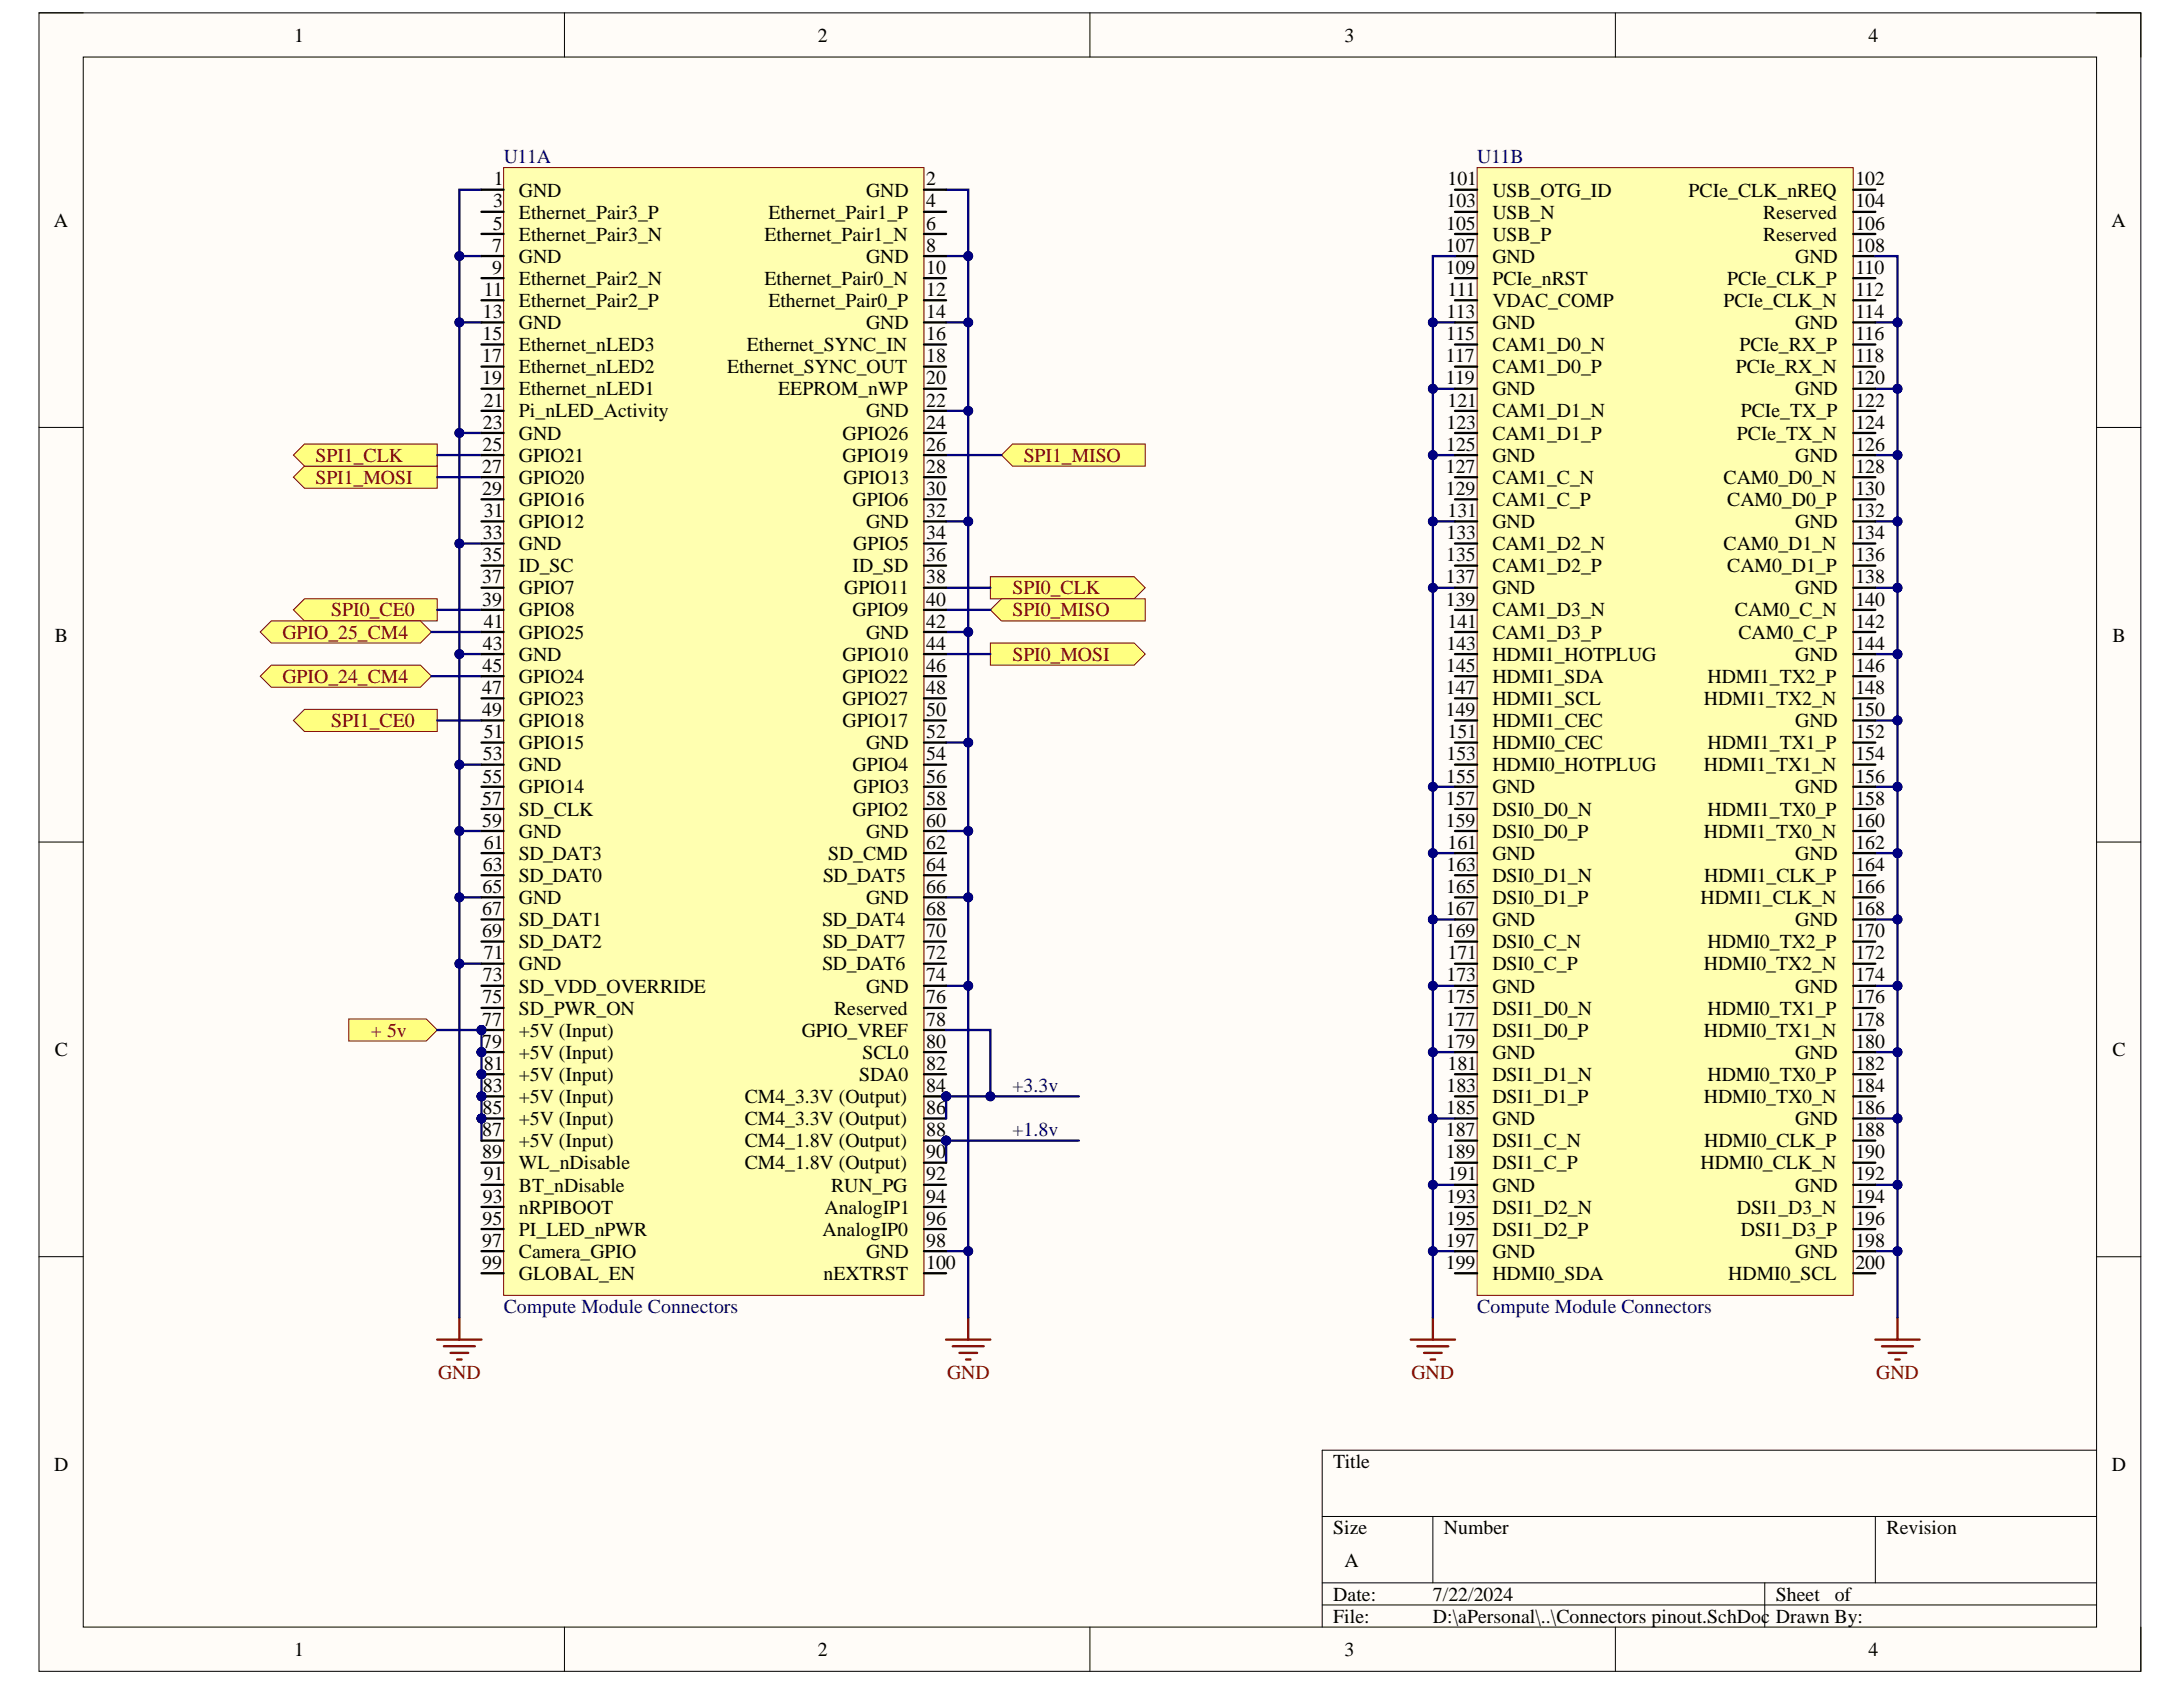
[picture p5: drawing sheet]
<svg xmlns="http://www.w3.org/2000/svg" width="279mm" height="216mm" viewBox="0 0 279 216" stroke-linecap="round" stroke-linejoin="round" font-family="sans-serif">
<defs><g id="words">
<g font-size="2.5">
<text x="37.7" y="5.3">1</text>
<text x="104.7" y="5.3">2</text>
<text x="172.1" y="5.3">3</text>
<text x="239.2" y="5.3">4</text>
<text x="63.2" y="23.7">1</text>
<text x="118.5" y="23.7">2</text>
<text x="185.3" y="23.7">101</text>
<text x="237.5" y="23.7">102</text>
<text x="6.9" y="29">A</text>
<text x="63.1" y="29.4">5</text>
<text x="63.1" y="26.5">3</text>
<text x="66.4" y="25.2">GND</text>
<text x="66.4" y="28">Ethernet_Pair3_P</text>
<text x="98.3" y="28">Ethernet_Pair1_P</text>
<text x="110.9" y="25.2">GND</text>
<text x="118.5" y="26.5">4</text>
<text x="118.5" y="29.4">6</text>
<text x="185.1" y="29.4">105</text>
<text x="185.1" y="26.5">103</text>
<text x="191" y="25.2">USB_OTG_ID</text>
<text x="191" y="28">USB_N</text>
<text x="216.1" y="25.2">PCIe_CLK_nREQ</text>
<text x="225.7" y="28">Reserved</text>
<text x="237.5" y="26.5">104</text>
<text x="237.5" y="29.4">106</text>
<text x="270.2" y="29">A</text>
<text x="63" y="32.2">7</text>
<text x="63" y="35">9</text>
<text x="66.4" y="30.8">Ethernet_Pair3_N</text>
<text x="66.4" y="33.6">GND</text>
<text x="97.8" y="30.8">Ethernet_Pair1_N</text>
<text x="110.9" y="33.6">GND</text>
<text x="118.5" y="32.2">8</text>
<text x="118.5" y="35">10</text>
<text x="185.1" y="32.2">107</text>
<text x="185.1" y="35">109</text>
<text x="191" y="30.8">USB_P</text>
<text x="191" y="33.6">GND</text>
<text x="225.7" y="30.8">Reserved</text>
<text x="229.8" y="33.6">GND</text>
<text x="237.5" y="32.2">108</text>
<text x="237.5" y="35">110</text>
<text x="61.8" y="40.7">13</text>
<text x="61.9" y="37.9">11</text>
<text x="66.4" y="36.5">Ethernet_Pair2_N</text>
<text x="66.4" y="39.3">Ethernet_Pair2_P</text>
<text x="97.8" y="36.5">Ethernet_Pair0_N</text>
<text x="98.3" y="39.3">Ethernet_Pair0_P</text>
<text x="118.5" y="37.9">12</text>
<text x="118.5" y="40.7">14</text>
<text x="185.1" y="40.7">113</text>
<text x="185.3" y="37.9">111</text>
<text x="191" y="36.5">PCIe_nRST</text>
<text x="191" y="39.3">VDAC_COMP</text>
<text x="220.6" y="39.3">PCIe_CLK_N</text>
<text x="221.1" y="36.5">PCIe_CLK_P</text>
<text x="237.5" y="37.9">112</text>
<text x="237.5" y="40.7">114</text>
<text x="61.7" y="46.4">17</text>
<text x="61.8" y="43.5">15</text>
<text x="66.4" y="42.1">GND</text>
<text x="66.4" y="45">Ethernet_nLED3</text>
<text x="66.4" y="47.8">Ethernet_nLED2</text>
<text x="93.1" y="47.8">Ethernet_SYNC_OUT</text>
<text x="95.6" y="45">Ethernet_SYNC_IN</text>
<text x="110.9" y="42.1">GND</text>
<text x="118.5" y="43.5">16</text>
<text x="118.5" y="46.4">18</text>
<text x="185.1" y="46.4">117</text>
<text x="185.1" y="43.5">115</text>
<text x="191" y="42.1">GND</text>
<text x="191" y="45">CAM1_D0_N</text>
<text x="191" y="47.8">CAM1_D0_P</text>
<text x="222.2" y="47.8">PCIe_RX_N</text>
<text x="222.6" y="45">PCIe_RX_P</text>
<text x="229.8" y="42.1">GND</text>
<text x="237.5" y="43.5">116</text>
<text x="237.5" y="46.4">118</text>
<text x="61.7" y="49.2">19</text>
<text x="61.9" y="52">21</text>
<text x="66.4" y="50.6">Ethernet_nLED1</text>
<text x="66.4" y="53.4">Pi_nLED_Activity</text>
<text x="99.6" y="50.6">EEPROM_nWP</text>
<text x="110.9" y="53.4">GND</text>
<text x="118.5" y="49.2">20</text>
<text x="118.5" y="52">22</text>
<text x="185.1" y="49.2">119</text>
<text x="185.3" y="52">121</text>
<text x="191" y="50.6">GND</text>
<text x="191" y="53.4">CAM1_D1_N</text>
<text x="222.8" y="53.4">PCIe_TX_P</text>
<text x="229.8" y="50.6">GND</text>
<text x="237.5" y="49.2">120</text>
<text x="237.5" y="52">122</text>
<text x="61.8" y="57.7">25</text>
<text x="61.8" y="54.9">23</text>
<text x="66.4" y="56.2">GND</text>
<text x="66.4" y="59.1">GPIO21</text>
<text x="107.9" y="56.2">GPIO26</text>
<text x="107.9" y="59.1">GPIO19</text>
<text x="118.5" y="54.9">24</text>
<text x="118.5" y="57.7">26</text>
<text x="185.1" y="57.7">125</text>
<text x="185.1" y="54.9">123</text>
<text x="191" y="56.2">CAM1_D1_P</text>
<text x="191" y="59.1">GND</text>
<text x="222.3" y="56.2">PCIe_TX_N</text>
<text x="229.8" y="59.1">GND</text>
<text x="237.5" y="54.9">124</text>
<text x="237.5" y="57.7">126</text>
<text x="61.7" y="60.5">27</text>
<text x="61.7" y="63.3">29</text>
<text x="66.4" y="61.9">GPIO20</text>
<text x="66.4" y="64.7">GPIO16</text>
<text x="108" y="61.9">GPIO13</text>
<text x="109.1" y="64.7">GPIO6</text>
<text x="118.5" y="60.5">28</text>
<text x="118.5" y="63.3">30</text>
<text x="185.1" y="60.5">127</text>
<text x="185.1" y="63.3">129</text>
<text x="191" y="61.9">CAM1_C_N</text>
<text x="191" y="64.7">CAM1_C_P</text>
<text x="220.6" y="61.9">CAM0_D0_N</text>
<text x="221.1" y="64.7">CAM0_D0_P</text>
<text x="237.5" y="60.5">128</text>
<text x="237.5" y="63.3">130</text>
<text x="61.8" y="71.8">35</text>
<text x="61.8" y="69">33</text>
<text x="61.9" y="66.2">31</text>
<text x="66.4" y="67.6">GPIO12</text>
<text x="66.4" y="70.4">GND</text>
<text x="109.2" y="70.4">GPIO5</text>
<text x="110.9" y="67.6">GND</text>
<text x="118.5" y="66.2">32</text>
<text x="118.5" y="69">34</text>
<text x="118.5" y="71.8">36</text>
<text x="185.1" y="71.8">135</text>
<text x="185.1" y="69">133</text>
<text x="185.3" y="66.2">131</text>
<text x="191" y="67.6">GND</text>
<text x="191" y="70.4">CAM1_D2_N</text>
<text x="220.6" y="70.4">CAM0_D1_N</text>
<text x="229.8" y="67.6">GND</text>
<text x="237.5" y="66.2">132</text>
<text x="237.5" y="69">134</text>
<text x="237.5" y="71.8">136</text>
<text x="61.7" y="74.7">37</text>
<text x="61.7" y="77.5">39</text>
<text x="66.4" y="73.2">ID_SC</text>
<text x="66.4" y="76.1">GPIO7</text>
<text x="108.1" y="76.1">GPIO11</text>
<text x="109.1" y="73.2">ID_SD</text>
<text x="118.5" y="74.7">38</text>
<text x="118.5" y="77.5">40</text>
<text x="185.1" y="74.7">137</text>
<text x="185.1" y="77.5">139</text>
<text x="191" y="73.2">CAM1_D2_P</text>
<text x="191" y="76.1">GND</text>
<text x="221.1" y="73.2">CAM0_D1_P</text>
<text x="229.8" y="76.1">GND</text>
<text x="237.5" y="74.7">138</text>
<text x="237.5" y="77.5">140</text>
<text x="7" y="82.1">B</text>
<text x="61.8" y="83.2">43</text>
<text x="61.9" y="80.3">41</text>
<text x="66.4" y="78.9">GPIO8</text>
<text x="66.4" y="81.7">GPIO25</text>
<text x="109.1" y="78.9">GPIO9</text>
<text x="110.9" y="81.7">GND</text>
<text x="118.5" y="80.3">42</text>
<text x="118.5" y="83.2">44</text>
<text x="185.1" y="83.2">143</text>
<text x="185.3" y="80.3">141</text>
<text x="191" y="78.9">CAM1_D3_N</text>
<text x="191" y="81.7">CAM1_D3_P</text>
<text x="222" y="78.9">CAM0_C_N</text>
<text x="222.5" y="81.7">CAM0_C_P</text>
<text x="237.5" y="80.3">142</text>
<text x="237.5" y="83.2">144</text>
<text x="270.4" y="82.1">B</text>
<text x="61.7" y="88.8">47</text>
<text x="61.8" y="86">45</text>
<text x="66.4" y="84.6">GND</text>
<text x="66.4" y="87.4">GPIO24</text>
<text x="107.9" y="84.6">GPIO10</text>
<text x="107.9" y="87.4">GPIO22</text>
<text x="118.5" y="86">46</text>
<text x="118.5" y="88.8">48</text>
<text x="185.1" y="88.8">147</text>
<text x="185.1" y="86">145</text>
<text x="191" y="84.6">HDMI1_HOTPLUG</text>
<text x="191" y="87.4">HDMI1_SDA</text>
<text x="218.5" y="87.4">HDMI1_TX2_P</text>
<text x="229.8" y="84.6">GND</text>
<text x="237.5" y="86">146</text>
<text x="237.5" y="88.8">148</text>
<text x="61.7" y="91.7">49</text>
<text x="61.9" y="94.5">51</text>
<text x="66.4" y="90.2">GPIO23</text>
<text x="66.4" y="93.1">GPIO18</text>
<text x="66.4" y="95.9">GPIO15</text>
<text x="107.9" y="90.2">GPIO27</text>
<text x="107.9" y="93.1">GPIO17</text>
<text x="110.9" y="95.9">GND</text>
<text x="118.5" y="91.7">50</text>
<text x="118.5" y="94.5">52</text>
<text x="185.1" y="91.7">149</text>
<text x="185.3" y="94.5">151</text>
<text x="191" y="90.2">HDMI1_SCL</text>
<text x="191" y="93.1">HDMI1_CEC</text>
<text x="191" y="95.9">HDMI0_CEC</text>
<text x="218.1" y="90.2">HDMI1_TX2_N</text>
<text x="218.5" y="95.9">HDMI1_TX1_P</text>
<text x="229.8" y="93.1">GND</text>
<text x="237.5" y="91.7">150</text>
<text x="237.5" y="94.5">152</text>
<text x="61.8" y="100.1">55</text>
<text x="61.8" y="97.3">53</text>
<text x="66.4" y="98.7">GND</text>
<text x="66.4" y="101.5">GPIO14</text>
<text x="109.1" y="98.7">GPIO4</text>
<text x="109.2" y="101.5">GPIO3</text>
<text x="118.5" y="97.3">54</text>
<text x="118.5" y="100.1">56</text>
<text x="185.1" y="100.1">155</text>
<text x="185.1" y="97.3">153</text>
<text x="191" y="98.7">HDMI0_HOTPLUG</text>
<text x="191" y="101.5">GND</text>
<text x="218.1" y="98.7">HDMI1_TX1_N</text>
<text x="229.8" y="101.5">GND</text>
<text x="237.5" y="97.3">154</text>
<text x="237.5" y="100.1">156</text>
<text x="61.7" y="103">57</text>
<text x="61.7" y="105.8">59</text>
<text x="66.4" y="104.4">SD_CLK</text>
<text x="66.4" y="107.2">GND</text>
<text x="109.1" y="104.4">GPIO2</text>
<text x="110.9" y="107.2">GND</text>
<text x="118.5" y="103">58</text>
<text x="118.5" y="105.8">60</text>
<text x="185.1" y="103">157</text>
<text x="185.1" y="105.8">159</text>
<text x="191" y="104.4">DSI0_D0_N</text>
<text x="191" y="107.2">DSI0_D0_P</text>
<text x="218.1" y="107.2">HDMI1_TX0_N</text>
<text x="218.5" y="104.4">HDMI1_TX0_P</text>
<text x="237.5" y="103">158</text>
<text x="237.5" y="105.8">160</text>
<text x="61.8" y="111.5">63</text>
<text x="61.9" y="108.6">61</text>
<text x="66.4" y="110">SD_DAT3</text>
<text x="66.4" y="112.9">SD_DAT0</text>
<text x="105.4" y="112.9">SD_DAT5</text>
<text x="106" y="110">SD_CMD</text>
<text x="118.5" y="108.6">62</text>
<text x="118.5" y="111.5">64</text>
<text x="185.1" y="111.5">163</text>
<text x="185.3" y="108.6">161</text>
<text x="191" y="110">GND</text>
<text x="191" y="112.9">DSI0_D1_N</text>
<text x="218.1" y="112.9">HDMI1_CLK_P</text>
<text x="229.8" y="110">GND</text>
<text x="237.5" y="108.6">162</text>
<text x="237.5" y="111.5">164</text>
<text x="61.7" y="117.1">67</text>
<text x="61.7" y="119.9">69</text>
<text x="61.8" y="114.3">65</text>
<text x="66.4" y="115.7">GND</text>
<text x="66.4" y="118.5">SD_DAT1</text>
<text x="105.3" y="118.5">SD_DAT4</text>
<text x="110.9" y="115.7">GND</text>
<text x="118.5" y="114.3">66</text>
<text x="118.5" y="117.1">68</text>
<text x="118.5" y="119.9">70</text>
<text x="185.1" y="117.1">167</text>
<text x="185.1" y="119.9">169</text>
<text x="185.1" y="114.3">165</text>
<text x="191" y="115.7">DSI0_D1_P</text>
<text x="191" y="118.5">GND</text>
<text x="217.6" y="115.7">HDMI1_CLK_N</text>
<text x="229.8" y="118.5">GND</text>
<text x="237.5" y="114.3">166</text>
<text x="237.5" y="117.1">168</text>
<text x="237.5" y="119.9">170</text>
<text x="61.8" y="125.6">73</text>
<text x="61.9" y="122.8">71</text>
<text x="66.4" y="121.4">SD_DAT2</text>
<text x="66.4" y="124.2">GND</text>
<text x="105.3" y="124.2">SD_DAT6</text>
<text x="105.3" y="121.4">SD_DAT7</text>
<text x="118.5" y="122.8">72</text>
<text x="118.5" y="125.6">74</text>
<text x="185.1" y="125.6">173</text>
<text x="185.3" y="122.8">171</text>
<text x="191" y="121.4">DSI0_C_N</text>
<text x="191" y="124.2">DSI0_C_P</text>
<text x="218.1" y="124.2">HDMI0_TX2_N</text>
<text x="218.5" y="121.4">HDMI0_TX2_P</text>
<text x="237.5" y="122.8">172</text>
<text x="237.5" y="125.6">174</text>
<text x="61.7" y="131.2">77</text>
<text x="61.8" y="128.4">75</text>
<text x="66.4" y="127">SD_VDD_OVERRIDE</text>
<text x="66.4" y="129.9">SD_PWR_ON</text>
<text x="106.8" y="129.9">Reserved</text>
<text x="110.9" y="127">GND</text>
<text x="118.5" y="128.4">76</text>
<text x="118.5" y="131.2">78</text>
<text x="185.1" y="131.2">177</text>
<text x="185.1" y="128.4">175</text>
<text x="191" y="127">GND</text>
<text x="191" y="129.9">DSI1_D0_N</text>
<text x="218.5" y="129.9">HDMI0_TX1_P</text>
<text x="229.8" y="127">GND</text>
<text x="237.5" y="128.4">176</text>
<text x="237.5" y="131.2">178</text>
<text x="7" y="135.1">C</text>
<text x="61.7" y="134.1">79</text>
<text x="61.9" y="136.9">81</text>
<text x="66.4" y="132.7">+5V (Input)</text>
<text x="66.4" y="135.5">+5V (Input)</text>
<text x="102.6" y="132.7">GPIO_VREF</text>
<text x="110.4" y="135.5">SCL0</text>
<text x="118.5" y="134.1">80</text>
<text x="118.5" y="136.9">82</text>
<text x="185.1" y="134.1">179</text>
<text x="185.3" y="136.9">181</text>
<text x="191" y="132.7">DSI1_D0_P</text>
<text x="191" y="135.5">GND</text>
<text x="218.1" y="132.7">HDMI0_TX1_N</text>
<text x="229.8" y="135.5">GND</text>
<text x="237.5" y="134.1">180</text>
<text x="237.5" y="136.9">182</text>
<text x="270.4" y="135.1">C</text>
<text x="61.8" y="142.6">85</text>
<text x="61.8" y="139.7">83</text>
<text x="66.4" y="138.3">+5V (Input)</text>
<text x="66.4" y="141.2">+5V (Input)</text>
<text x="95.3" y="141.2">CM4_3.3V (Output)</text>
<text x="110" y="138.3">SDA0</text>
<text x="118.5" y="139.7">84</text>
<text x="118.5" y="142.6">86</text>
<text x="185.1" y="142.6">185</text>
<text x="185.1" y="139.7">183</text>
<text x="191" y="138.3">DSI1_D1_N</text>
<text x="191" y="141.2">DSI1_D1_P</text>
<text x="218.1" y="141.2">HDMI0_TX0_N</text>
<text x="218.5" y="138.3">HDMI0_TX0_P</text>
<text x="237.5" y="139.7">184</text>
<text x="237.5" y="142.6">186</text>
<text x="61.7" y="145.4">87</text>
<text x="61.7" y="148.2">89</text>
<text x="66.4" y="144">+5V (Input)</text>
<text x="66.4" y="146.8">+5V (Input)</text>
<text x="66.4" y="149.7">WL_nDisable</text>
<text x="95.3" y="144">CM4_3.3V (Output)</text>
<text x="95.3" y="146.8">CM4_1.8V (Output)</text>
<text x="95.3" y="149.7">CM4_1.8V (Output)</text>
<text x="118.5" y="145.4">88</text>
<text x="118.5" y="148.2">90</text>
<text x="185.1" y="145.4">187</text>
<text x="185.1" y="148.2">189</text>
<text x="191" y="144">GND</text>
<text x="191" y="146.8">DSI1_C_N</text>
<text x="191" y="149.7">DSI1_C_P</text>
<text x="217.6" y="149.7">HDMI0_CLK_N</text>
<text x="218.1" y="146.8">HDMI0_CLK_P</text>
<text x="229.8" y="144">GND</text>
<text x="237.5" y="145.4">188</text>
<text x="237.5" y="148.2">190</text>
<text x="61.8" y="153.9">93</text>
<text x="61.9" y="151.1">91</text>
<text x="66.4" y="152.5">BT_nDisable</text>
<text x="66.4" y="155.3">nRPIBOOT</text>
<text x="105.5" y="155.3">AnalogIP1</text>
<text x="106.4" y="152.5">RUN_PG</text>
<text x="118.5" y="151.1">92</text>
<text x="118.5" y="153.9">94</text>
<text x="185.1" y="153.9">193</text>
<text x="185.3" y="151.1">191</text>
<text x="191" y="152.5">GND</text>
<text x="191" y="155.3">DSI1_D2_N</text>
<text x="222.3" y="155.3">DSI1_D3_N</text>
<text x="229.8" y="152.5">GND</text>
<text x="237.5" y="151.1">192</text>
<text x="237.5" y="153.9">194</text>
<text x="61.7" y="159.6">97</text>
<text x="61.8" y="156.7">95</text>
<text x="66.4" y="158.2">PI_LED_nPWR</text>
<text x="66.4" y="161">Camera_GPIO</text>
<text x="105.3" y="158.2">AnalogIP0</text>
<text x="110.9" y="161">GND</text>
<text x="118.5" y="156.7">96</text>
<text x="118.5" y="159.6">98</text>
<text x="185.1" y="159.6">197</text>
<text x="185.1" y="156.7">195</text>
<text x="191" y="158.2">DSI1_D2_P</text>
<text x="191" y="161">GND</text>
<text x="222.8" y="158.2">DSI1_D3_P</text>
<text x="229.8" y="161">GND</text>
<text x="237.5" y="156.7">196</text>
<text x="237.5" y="159.6">198</text>
<text x="61.7" y="162.4">99</text>
<text x="66.4" y="163.8">GLOBAL_EN</text>
<text x="105.4" y="163.8">nEXTRST</text>
<text x="118.5" y="162.4">100</text>
<text x="185.1" y="162.4">199</text>
<text x="191" y="163.8">HDMI0_SDA</text>
<text x="221.2" y="163.8">HDMI0_SCL</text>
<text x="237.5" y="162.4">200</text>
<text x="6.9" y="188.2">D</text>
<text x="170.6" y="187.9">Title</text>
<text x="270.3" y="188.2">D</text>
<text x="170.6" y="196.4">Size</text>
<text x="184.8" y="196.4">Number</text>
<text x="241.5" y="196.4">Revision</text>
<text x="172.1" y="200.6">A</text>
<text x="170.6" y="204.9">Date:</text>
<text x="170.6" y="207.7">File:</text>
<text x="183.4" y="204.9">7/22/2024</text>
<text x="183.4" y="207.7">D:\aPersonal\..\Connectors pinout.SchDoc</text>
<text x="227.3" y="204.9">Sheet</text>
<text x="227.3" y="207.7">Drawn By:</text>
<text x="234.8" y="204.9">of</text>
<text x="37.7" y="211.9">1</text>
<text x="104.7" y="211.9">2</text>
<text x="172.1" y="211.9">3</text>
<text x="239.2" y="211.9">4</text>
</g>
<g font-size="2.5" fill="#000080">
<text x="64.5" y="20.9">U11A</text>
<text x="189.1" y="20.9">U11B</text>
<text x="129.6" y="139.7">+3.3v</text>
<text x="129.6" y="145.4">+1.8v</text>
<text x="64.5" y="168.1">Compute Module Connectors</text>
<text x="189.1" y="168.1">Compute Module Connectors</text>
</g>
<g font-size="2.5" fill="#800000">
<text x="40.4" y="59.1">SPI1_CLK</text>
<text x="131" y="59.1">SPI1_MISO</text>
<text x="40.4" y="61.9">SPI1_MOSI</text>
<text x="129.6" y="76.1">SPI0_CLK</text>
<text x="36.1" y="81.7">GPIO_25_CM4</text>
<text x="42.4" y="78.9">SPI0_CE0</text>
<text x="129.6" y="78.9">SPI0_MISO</text>
<text x="36.1" y="87.4">GPIO_24_CM4</text>
<text x="129.6" y="84.6">SPI0_MOSI</text>
<text x="42.4" y="93.1">SPI1_CE0</text>
<text x="47.5" y="132.7">+ 5v</text>
<text x="56.1" y="176.5">GND</text>
<text x="121.2" y="176.5">GND</text>
<text x="180.7" y="176.5">GND</text>
<text x="240.1" y="176.5">GND</text>
</g>
</g></defs>
<path d="M5 1.6h269v212.3h-269z" fill-rule="evenodd" fill="#fffcf8"/>
<path d="M5 1.6h269v212.3h-269z" fill="none" stroke="#000" stroke-width=".13"/>
<path d="M10.7 7.3h257.6v200.9h-257.6z" fill-rule="evenodd" fill="#fffcf8"/>
<g fill="none" stroke="#000" stroke-width=".13">
<path d="M5 1.6h5.7M10.7 7.3h257.6v200.9h-257.6zM72.2 1.6v5.7M139.5 1.6v5.7M206.8 1.6v5.7M268.3 1.6h5.7v5.7M5 54.7h5.7M268.3 54.7h5.7M5 107.8h5.7M268.3 107.8h5.7M5 160.8h5.7M268.3 160.8h5.7"/>
<path d="M169.2 194.1h99.1M183.4 194.1v8.5M240 194.1v8.5M268.3 185.6h-99.1v22.6M72.2 208.2v5.7M139.5 208.2v5.7M169.2 202.6h99.1M169.2 205.4h99.1M206.8 208.2v5.7M225.9 202.6v5.6M274 208.2v5.7"/>
</g>
<g fill="none" stroke="#800000" stroke-width=".3">
<path d="M56 171.4h5.6M56.8 172.3h4M57.7 173.1h2.2M58.5 174h.6M58.8 168.6v2.8M121.1 171.4h5.7M121.9 172.3h4M122.8 173.1h2.3M123.6 174h.6M123.9 168.6v2.8M180.6 171.4h5.6M181.4 172.3h4"/>
<path d="M182.3 173.1h2.2M183.1 174h.6M183.4 168.6v2.8M240 171.4h5.7M240.9 172.3h3.9M241.7 173.1h2.3M242.6 174h.5M242.9 168.6v2.8"/>
</g>
<path d="M44.6 130.4h9.9l1.5 1.4-1.5 1.4h-9.9z" fill-rule="evenodd" fill="#ffff80"/>
<path d="M44.6 130.4h9.9l1.5 1.4-1.5 1.4h-9.9z" fill="none" stroke="#800000" stroke-width=".13"/>
<path d="M37.6 78l1.4-1.4h17v2.9h-17z" fill-rule="evenodd" fill="#ffff80"/>
<path d="M37.6 78l1.4-1.4h17v2.9h-17z" fill="none" stroke="#800000" stroke-width=".13"/>
<path d="M37.6 92.2l1.4-1.4h17v2.8h-17z" fill-rule="evenodd" fill="#ffff80"/>
<path d="M37.6 92.2l1.4-1.4h17v2.8h-17z" fill="none" stroke="#800000" stroke-width=".13"/>
<path d="M128.2 58.2l1.4-1.4h17v2.9h-17z" fill-rule="evenodd" fill="#ffff80"/>
<path d="M128.2 58.2l1.4-1.4h17v2.9h-17z" fill="none" stroke="#800000" stroke-width=".13"/>
<path d="M37.6 61.1l1.4-1.4h17v2.8h-17z" fill-rule="evenodd" fill="#ffff80"/>
<path d="M37.6 61.1l1.4-1.4h17v2.8h-17z" fill="none" stroke="#800000" stroke-width=".13"/>
<path d="M37.6 58.2l1.4-1.4h17v2.9h-17z" fill-rule="evenodd" fill="#ffff80"/>
<path d="M37.6 58.2l1.4-1.4h17v2.9h-17z" fill="none" stroke="#800000" stroke-width=".13"/>
<path d="M126.8 82.3h18.4l1.4 1.4-1.4 1.4h-18.4z" fill-rule="evenodd" fill="#ffff80"/>
<path d="M126.8 82.3h18.4l1.4 1.4-1.4 1.4h-18.4z" fill="none" stroke="#800000" stroke-width=".13"/>
<path d="M126.8 73.8h18.4l1.4 1.4-1.4 1.4h-18.4z" fill-rule="evenodd" fill="#ffff80"/>
<path d="M126.8 73.8h18.4l1.4 1.4-1.4 1.4h-18.4z" fill="none" stroke="#800000" stroke-width=".13"/>
<path d="M126.8 78.1l1.4-1.5h18.4v2.9h-18.4z" fill-rule="evenodd" fill="#ffff80"/>
<path d="M126.8 78.1l1.4-1.5h18.4v2.9h-18.4z" fill="none" stroke="#800000" stroke-width=".13"/>
<path d="M33.3 80.9l1.4-1.4h19.1l1.4 1.4-1.4 1.4h-19.1z" fill-rule="evenodd" fill="#ffff80"/>
<path d="M33.3 80.9l1.4-1.4h19.1l1.4 1.4-1.4 1.4h-19.1z" fill="none" stroke="#800000" stroke-width=".13"/>
<path d="M33.3 86.5l1.4-1.4h19.1l1.4 1.4-1.4 1.5h-19.1z" fill-rule="evenodd" fill="#ffff80"/>
<path d="M33.3 86.5l1.4-1.4h19.1l1.4 1.4-1.4 1.5h-19.1z" fill="none" stroke="#800000" stroke-width=".13"/>
<path d="M121.1 24.3h2.8v8.5h-2.8" fill="none" stroke="#000080" stroke-width=".3"/>
<circle cx="123.9" cy="32.8" r=".57" fill="#000080"/>
<circle cx="123.9" cy="32.8" r=".57" fill="none" stroke="#000080" stroke-width=".13"/>
<path d="M121.1 41.3h2.8" fill="none" stroke="#000080" stroke-width=".3"/>
<circle cx="123.9" cy="41.3" r=".57" fill="#000080"/>
<circle cx="123.9" cy="41.3" r=".57" fill="none" stroke="#000080" stroke-width=".13"/>
<path d="M121.1 52.6h2.8" fill="none" stroke="#000080" stroke-width=".3"/>
<circle cx="123.9" cy="52.6" r=".57" fill="#000080"/>
<circle cx="123.9" cy="52.6" r=".57" fill="none" stroke="#000080" stroke-width=".13"/>
<path d="M121.1 66.7h2.8" fill="none" stroke="#000080" stroke-width=".3"/>
<circle cx="123.9" cy="66.7" r=".57" fill="#000080"/>
<circle cx="123.9" cy="66.7" r=".57" fill="none" stroke="#000080" stroke-width=".13"/>
<path d="M121.1 80.9h2.8" fill="none" stroke="#000080" stroke-width=".3"/>
<circle cx="123.9" cy="80.9" r=".57" fill="#000080"/>
<circle cx="123.9" cy="80.9" r=".57" fill="none" stroke="#000080" stroke-width=".13"/>
<path d="M121.1 95h2.8" fill="none" stroke="#000080" stroke-width=".3"/>
<circle cx="123.9" cy="95" r=".57" fill="#000080"/>
<circle cx="123.9" cy="95" r=".57" fill="none" stroke="#000080" stroke-width=".13"/>
<path d="M121.1 106.4h2.8" fill="none" stroke="#000080" stroke-width=".3"/>
<circle cx="123.9" cy="106.4" r=".57" fill="#000080"/>
<circle cx="123.9" cy="106.4" r=".57" fill="none" stroke="#000080" stroke-width=".13"/>
<path d="M121.1 126.2h2.8" fill="none" stroke="#000080" stroke-width=".3"/>
<circle cx="123.9" cy="126.2" r=".57" fill="#000080"/>
<circle cx="123.9" cy="126.2" r=".57" fill="none" stroke="#000080" stroke-width=".13"/>
<path d="M121.1 160.1h2.8" fill="none" stroke="#000080" stroke-width=".3"/>
<circle cx="123.9" cy="160.1" r=".57" fill="#000080"/>
<circle cx="123.9" cy="160.1" r=".57" fill="none" stroke="#000080" stroke-width=".13"/>
<path d="M58.8 114.8h2.8" fill="none" stroke="#000080" stroke-width=".3"/>
<circle cx="58.8" cy="114.8" r=".57" fill="#000080"/>
<circle cx="58.8" cy="114.8" r=".57" fill="none" stroke="#000080" stroke-width=".13"/>
<path d="M58.8 106.4h2.8" fill="none" stroke="#000080" stroke-width=".3"/>
<circle cx="58.8" cy="106.4" r=".57" fill="#000080"/>
<circle cx="58.8" cy="106.4" r=".57" fill="none" stroke="#000080" stroke-width=".13"/>
<path d="M58.8 97.9h2.8" fill="none" stroke="#000080" stroke-width=".3"/>
<circle cx="58.8" cy="97.9" r=".57" fill="#000080"/>
<circle cx="58.8" cy="97.9" r=".57" fill="none" stroke="#000080" stroke-width=".13"/>
<path d="M58.8 83.7h2.8" fill="none" stroke="#000080" stroke-width=".3"/>
<circle cx="58.8" cy="83.7" r=".57" fill="#000080"/>
<circle cx="58.8" cy="83.7" r=".57" fill="none" stroke="#000080" stroke-width=".13"/>
<path d="M58.8 69.6h2.8" fill="none" stroke="#000080" stroke-width=".3"/>
<circle cx="58.8" cy="69.6" r=".57" fill="#000080"/>
<circle cx="58.8" cy="69.6" r=".57" fill="none" stroke="#000080" stroke-width=".13"/>
<path d="M58.8 55.4h2.8" fill="none" stroke="#000080" stroke-width=".3"/>
<circle cx="58.8" cy="55.4" r=".57" fill="#000080"/>
<circle cx="58.8" cy="55.4" r=".57" fill="none" stroke="#000080" stroke-width=".13"/>
<path d="M58.8 41.3h2.8" fill="none" stroke="#000080" stroke-width=".3"/>
<circle cx="58.8" cy="41.3" r=".57" fill="#000080"/>
<circle cx="58.8" cy="41.3" r=".57" fill="none" stroke="#000080" stroke-width=".13"/>
<path d="M58.8 32.8h2.8" fill="none" stroke="#000080" stroke-width=".3"/>
<circle cx="58.8" cy="32.8" r=".57" fill="#000080"/>
<circle cx="58.8" cy="32.8" r=".57" fill="none" stroke="#000080" stroke-width=".13"/>
<path d="M123.9 32.8v82h-2.8" fill="none" stroke="#000080" stroke-width=".3"/>
<circle cx="123.9" cy="32.8" r=".57" fill="#000080"/>
<circle cx="123.9" cy="32.8" r=".57" fill="none" stroke="#000080" stroke-width=".13"/>
<circle cx="123.9" cy="41.3" r=".57" fill="#000080"/>
<circle cx="123.9" cy="41.3" r=".57" fill="none" stroke="#000080" stroke-width=".13"/>
<circle cx="123.9" cy="52.6" r=".57" fill="#000080"/>
<circle cx="123.9" cy="52.6" r=".57" fill="none" stroke="#000080" stroke-width=".13"/>
<circle cx="123.9" cy="66.7" r=".57" fill="#000080"/>
<circle cx="123.9" cy="66.7" r=".57" fill="none" stroke="#000080" stroke-width=".13"/>
<circle cx="123.9" cy="80.9" r=".57" fill="#000080"/>
<circle cx="123.9" cy="80.9" r=".57" fill="none" stroke="#000080" stroke-width=".13"/>
<circle cx="123.9" cy="95" r=".57" fill="#000080"/>
<circle cx="123.9" cy="95" r=".57" fill="none" stroke="#000080" stroke-width=".13"/>
<circle cx="123.9" cy="106.4" r=".57" fill="#000080"/>
<circle cx="123.9" cy="106.4" r=".57" fill="none" stroke="#000080" stroke-width=".13"/>
<circle cx="123.9" cy="114.8" r=".57" fill="#000080"/>
<circle cx="123.9" cy="114.8" r=".57" fill="none" stroke="#000080" stroke-width=".13"/>
<path d="M123.9 114.8v53.8" fill="none" stroke="#000080" stroke-width=".3"/>
<circle cx="123.9" cy="114.8" r=".57" fill="#000080"/>
<circle cx="123.9" cy="114.8" r=".57" fill="none" stroke="#000080" stroke-width=".13"/>
<circle cx="123.9" cy="126.2" r=".57" fill="#000080"/>
<circle cx="123.9" cy="126.2" r=".57" fill="none" stroke="#000080" stroke-width=".13"/>
<circle cx="123.9" cy="160.1" r=".57" fill="#000080"/>
<circle cx="123.9" cy="160.1" r=".57" fill="none" stroke="#000080" stroke-width=".13"/>
<path d="M183.4 41.3h2.8" fill="none" stroke="#000080" stroke-width=".3"/>
<circle cx="183.4" cy="41.3" r=".57" fill="#000080"/>
<circle cx="183.4" cy="41.3" r=".57" fill="none" stroke="#000080" stroke-width=".13"/>
<path d="M183.4 49.8h2.8" fill="none" stroke="#000080" stroke-width=".3"/>
<circle cx="183.4" cy="49.8" r=".57" fill="#000080"/>
<circle cx="183.4" cy="49.8" r=".57" fill="none" stroke="#000080" stroke-width=".13"/>
<path d="M183.4 58.2h2.8" fill="none" stroke="#000080" stroke-width=".3"/>
<circle cx="183.4" cy="58.2" r=".57" fill="#000080"/>
<circle cx="183.4" cy="58.2" r=".57" fill="none" stroke="#000080" stroke-width=".13"/>
<path d="M183.4 66.7h2.8" fill="none" stroke="#000080" stroke-width=".3"/>
<circle cx="183.4" cy="66.7" r=".57" fill="#000080"/>
<circle cx="183.4" cy="66.7" r=".57" fill="none" stroke="#000080" stroke-width=".13"/>
<path d="M183.4 75.2h2.8" fill="none" stroke="#000080" stroke-width=".3"/>
<circle cx="183.4" cy="75.2" r=".57" fill="#000080"/>
<circle cx="183.4" cy="75.2" r=".57" fill="none" stroke="#000080" stroke-width=".13"/>
<path d="M183.4 100.7h2.8" fill="none" stroke="#000080" stroke-width=".3"/>
<circle cx="183.4" cy="100.7" r=".57" fill="#000080"/>
<circle cx="183.4" cy="100.7" r=".57" fill="none" stroke="#000080" stroke-width=".13"/>
<path d="M183.4 109.2h2.8" fill="none" stroke="#000080" stroke-width=".3"/>
<circle cx="183.4" cy="109.2" r=".57" fill="#000080"/>
<circle cx="183.4" cy="109.2" r=".57" fill="none" stroke="#000080" stroke-width=".13"/>
<path d="M183.4 117.7h2.8" fill="none" stroke="#000080" stroke-width=".3"/>
<circle cx="183.4" cy="117.7" r=".57" fill="#000080"/>
<circle cx="183.4" cy="117.7" r=".57" fill="none" stroke="#000080" stroke-width=".13"/>
<path d="M183.4 126.2h2.8" fill="none" stroke="#000080" stroke-width=".3"/>
<circle cx="183.4" cy="126.2" r=".57" fill="#000080"/>
<circle cx="183.4" cy="126.2" r=".57" fill="none" stroke="#000080" stroke-width=".13"/>
<path d="M183.4 134.6h2.8" fill="none" stroke="#000080" stroke-width=".3"/>
<circle cx="183.4" cy="134.7" r=".57" fill="#000080"/>
<circle cx="183.4" cy="134.7" r=".57" fill="none" stroke="#000080" stroke-width=".13"/>
<path d="M183.4 143.1h2.8" fill="none" stroke="#000080" stroke-width=".3"/>
<circle cx="183.4" cy="143.1" r=".57" fill="#000080"/>
<circle cx="183.4" cy="143.1" r=".57" fill="none" stroke="#000080" stroke-width=".13"/>
<path d="M183.4 151.6h2.8" fill="none" stroke="#000080" stroke-width=".3"/>
<circle cx="183.4" cy="151.6" r=".57" fill="#000080"/>
<circle cx="183.4" cy="151.6" r=".57" fill="none" stroke="#000080" stroke-width=".13"/>
<path d="M183.4 160.1h2.8" fill="none" stroke="#000080" stroke-width=".3"/>
<circle cx="183.4" cy="160.1" r=".57" fill="#000080"/>
<circle cx="183.4" cy="160.1" r=".57" fill="none" stroke="#000080" stroke-width=".13"/>
<path d="M240 160.1h2.9" fill="none" stroke="#000080" stroke-width=".3"/>
<circle cx="242.9" cy="160.1" r=".57" fill="#000080"/>
<circle cx="242.9" cy="160.1" r=".57" fill="none" stroke="#000080" stroke-width=".13"/>
<path d="M240 151.6h2.9" fill="none" stroke="#000080" stroke-width=".3"/>
<circle cx="242.9" cy="151.6" r=".57" fill="#000080"/>
<circle cx="242.9" cy="151.6" r=".57" fill="none" stroke="#000080" stroke-width=".13"/>
<path d="M240 143.1h2.9" fill="none" stroke="#000080" stroke-width=".3"/>
<circle cx="242.9" cy="143.1" r=".57" fill="#000080"/>
<circle cx="242.9" cy="143.1" r=".57" fill="none" stroke="#000080" stroke-width=".13"/>
<path d="M240 134.6h2.9" fill="none" stroke="#000080" stroke-width=".3"/>
<circle cx="242.9" cy="134.7" r=".57" fill="#000080"/>
<circle cx="242.9" cy="134.7" r=".57" fill="none" stroke="#000080" stroke-width=".13"/>
<path d="M240 126.2h2.9" fill="none" stroke="#000080" stroke-width=".3"/>
<circle cx="242.9" cy="126.2" r=".57" fill="#000080"/>
<circle cx="242.9" cy="126.2" r=".57" fill="none" stroke="#000080" stroke-width=".13"/>
<path d="M240 117.7h2.9" fill="none" stroke="#000080" stroke-width=".3"/>
<circle cx="242.9" cy="117.7" r=".57" fill="#000080"/>
<circle cx="242.9" cy="117.7" r=".57" fill="none" stroke="#000080" stroke-width=".13"/>
<path d="M240 109.2h2.9" fill="none" stroke="#000080" stroke-width=".3"/>
<circle cx="242.9" cy="109.2" r=".57" fill="#000080"/>
<circle cx="242.9" cy="109.2" r=".57" fill="none" stroke="#000080" stroke-width=".13"/>
<path d="M240 100.7h2.9" fill="none" stroke="#000080" stroke-width=".3"/>
<circle cx="242.9" cy="100.7" r=".57" fill="#000080"/>
<circle cx="242.9" cy="100.7" r=".57" fill="none" stroke="#000080" stroke-width=".13"/>
<path d="M240 92.2h2.9" fill="none" stroke="#000080" stroke-width=".3"/>
<circle cx="242.9" cy="92.2" r=".57" fill="#000080"/>
<circle cx="242.9" cy="92.2" r=".57" fill="none" stroke="#000080" stroke-width=".13"/>
<path d="M240 83.7h2.9" fill="none" stroke="#000080" stroke-width=".3"/>
<circle cx="242.9" cy="83.7" r=".57" fill="#000080"/>
<circle cx="242.9" cy="83.7" r=".57" fill="none" stroke="#000080" stroke-width=".13"/>
<path d="M240 75.2h2.9" fill="none" stroke="#000080" stroke-width=".3"/>
<circle cx="242.9" cy="75.2" r=".57" fill="#000080"/>
<circle cx="242.9" cy="75.2" r=".57" fill="none" stroke="#000080" stroke-width=".13"/>
<path d="M240 66.7h2.9" fill="none" stroke="#000080" stroke-width=".3"/>
<circle cx="242.9" cy="66.7" r=".57" fill="#000080"/>
<circle cx="242.9" cy="66.7" r=".57" fill="none" stroke="#000080" stroke-width=".13"/>
<path d="M240 58.2h2.9" fill="none" stroke="#000080" stroke-width=".3"/>
<circle cx="242.9" cy="58.2" r=".57" fill="#000080"/>
<circle cx="242.9" cy="58.2" r=".57" fill="none" stroke="#000080" stroke-width=".13"/>
<path d="M240 49.8h2.9" fill="none" stroke="#000080" stroke-width=".3"/>
<circle cx="242.9" cy="49.8" r=".57" fill="#000080"/>
<circle cx="242.9" cy="49.8" r=".57" fill="none" stroke="#000080" stroke-width=".13"/>
<path d="M240 41.3h2.9" fill="none" stroke="#000080" stroke-width=".3"/>
<circle cx="242.9" cy="41.3" r=".57" fill="#000080"/>
<circle cx="242.9" cy="41.3" r=".57" fill="none" stroke="#000080" stroke-width=".13"/>
<path d="M56 131.8h5.6" fill="none" stroke="#000080" stroke-width=".3"/>
<circle cx="61.6" cy="131.8" r=".57" fill="#000080"/>
<circle cx="61.6" cy="131.8" r=".57" fill="none" stroke="#000080" stroke-width=".13"/>
<path d="M61.6 131.8v2.8" fill="none" stroke="#000080" stroke-width=".3"/>
<circle cx="61.6" cy="134.6" r=".57" fill="#000080"/>
<circle cx="61.6" cy="134.6" r=".57" fill="none" stroke="#000080" stroke-width=".13"/>
<circle cx="61.6" cy="131.8" r=".57" fill="#000080"/>
<circle cx="61.6" cy="131.8" r=".57" fill="none" stroke="#000080" stroke-width=".13"/>
<path d="M61.6 134.6v2.9" fill="none" stroke="#000080" stroke-width=".3"/>
<circle cx="61.6" cy="137.5" r=".57" fill="#000080"/>
<circle cx="61.6" cy="137.5" r=".57" fill="none" stroke="#000080" stroke-width=".13"/>
<circle cx="61.6" cy="134.6" r=".57" fill="#000080"/>
<circle cx="61.6" cy="134.6" r=".57" fill="none" stroke="#000080" stroke-width=".13"/>
<path d="M61.6 137.5v2.8" fill="none" stroke="#000080" stroke-width=".3"/>
<circle cx="61.6" cy="140.3" r=".57" fill="#000080"/>
<circle cx="61.6" cy="140.3" r=".57" fill="none" stroke="#000080" stroke-width=".13"/>
<circle cx="61.6" cy="137.5" r=".57" fill="#000080"/>
<circle cx="61.6" cy="137.5" r=".57" fill="none" stroke="#000080" stroke-width=".13"/>
<path d="M61.6 140.3v2.8" fill="none" stroke="#000080" stroke-width=".3"/>
<circle cx="61.6" cy="143.1" r=".57" fill="#000080"/>
<circle cx="61.6" cy="143.1" r=".57" fill="none" stroke="#000080" stroke-width=".13"/>
<circle cx="61.6" cy="140.3" r=".57" fill="#000080"/>
<circle cx="61.6" cy="140.3" r=".57" fill="none" stroke="#000080" stroke-width=".13"/>
<path d="M61.6 143.1v2.9" fill="none" stroke="#000080" stroke-width=".3"/>
<circle cx="61.6" cy="143.1" r=".57" fill="#000080"/>
<circle cx="61.6" cy="143.1" r=".57" fill="none" stroke="#000080" stroke-width=".13"/>
<path d="M121.1 146v2.8" fill="none" stroke="#000080" stroke-width=".3"/>
<circle cx="121.1" cy="146" r=".57" fill="#000080"/>
<circle cx="121.1" cy="146" r=".57" fill="none" stroke="#000080" stroke-width=".13"/>
<path d="M121.1 146h17" fill="none" stroke="#000080" stroke-width=".3"/>
<circle cx="121.1" cy="146" r=".57" fill="#000080"/>
<circle cx="121.1" cy="146" r=".57" fill="none" stroke="#000080" stroke-width=".13"/>
<path d="M61.6 24.3h-2.8v99h2.8" fill="none" stroke="#000080" stroke-width=".3"/>
<circle cx="58.8" cy="123.3" r=".57" fill="#000080"/>
<circle cx="58.8" cy="123.3" r=".57" fill="none" stroke="#000080" stroke-width=".13"/>
<circle cx="58.8" cy="114.8" r=".57" fill="#000080"/>
<circle cx="58.8" cy="114.8" r=".57" fill="none" stroke="#000080" stroke-width=".13"/>
<circle cx="58.8" cy="106.4" r=".57" fill="#000080"/>
<circle cx="58.8" cy="106.4" r=".57" fill="none" stroke="#000080" stroke-width=".13"/>
<circle cx="58.8" cy="97.9" r=".57" fill="#000080"/>
<circle cx="58.8" cy="97.9" r=".57" fill="none" stroke="#000080" stroke-width=".13"/>
<circle cx="58.8" cy="83.7" r=".57" fill="#000080"/>
<circle cx="58.8" cy="83.7" r=".57" fill="none" stroke="#000080" stroke-width=".13"/>
<circle cx="58.8" cy="69.6" r=".57" fill="#000080"/>
<circle cx="58.8" cy="69.6" r=".57" fill="none" stroke="#000080" stroke-width=".13"/>
<circle cx="58.8" cy="55.4" r=".57" fill="#000080"/>
<circle cx="58.8" cy="55.4" r=".57" fill="none" stroke="#000080" stroke-width=".13"/>
<circle cx="58.8" cy="41.3" r=".57" fill="#000080"/>
<circle cx="58.8" cy="41.3" r=".57" fill="none" stroke="#000080" stroke-width=".13"/>
<circle cx="58.8" cy="32.8" r=".57" fill="#000080"/>
<circle cx="58.8" cy="32.8" r=".57" fill="none" stroke="#000080" stroke-width=".13"/>
<path d="M58.8 123.3v45.3" fill="none" stroke="#000080" stroke-width=".3"/>
<circle cx="58.8" cy="123.3" r=".57" fill="#000080"/>
<circle cx="58.8" cy="123.3" r=".57" fill="none" stroke="#000080" stroke-width=".13"/>
<path d="M56 58.2h5.6M121.1 58.2h7.1M56 78h5.6M56 61.1h5.6M121.1 78.1h5.7M121.1 75.2h5.7M55.2 80.9h6.4M55.2 86.5h6.4M56 92.2h5.6M121.1 83.7h5.7" fill="none" stroke="#000080" stroke-width=".3"/>
<circle cx="61.6" cy="131.8" r=".57" fill="#000080"/>
<circle cx="61.6" cy="131.8" r=".57" fill="none" stroke="#000080" stroke-width=".13"/>
<circle cx="61.6" cy="134.6" r=".57" fill="#000080"/>
<circle cx="61.6" cy="134.6" r=".57" fill="none" stroke="#000080" stroke-width=".13"/>
<circle cx="61.6" cy="137.5" r=".57" fill="#000080"/>
<circle cx="61.6" cy="137.5" r=".57" fill="none" stroke="#000080" stroke-width=".13"/>
<circle cx="61.6" cy="140.3" r=".57" fill="#000080"/>
<circle cx="61.6" cy="140.3" r=".57" fill="none" stroke="#000080" stroke-width=".13"/>
<circle cx="121.1" cy="140.3" r=".57" fill="#000080"/>
<circle cx="121.1" cy="140.3" r=".57" fill="none" stroke="#000080" stroke-width=".13"/>
<circle cx="61.6" cy="143.1" r=".57" fill="#000080"/>
<circle cx="61.6" cy="143.1" r=".57" fill="none" stroke="#000080" stroke-width=".13"/>
<circle cx="121.1" cy="146" r=".57" fill="#000080"/>
<circle cx="121.1" cy="146" r=".57" fill="none" stroke="#000080" stroke-width=".13"/>
<path d="M64.5 21.4h53.8v144.4h-53.8z" fill-rule="evenodd" fill="#ffffb0"/>
<path d="M64.5 21.4h53.8v144.4h-53.8z" fill="none" stroke="#800000" stroke-width=".13"/>
<g fill="none" stroke="#000" stroke-width=".3">
<path d="M61.6 24.3h2.9M61.6 27.1h2.9M61.6 29.9h2.9M61.6 32.8h2.9M61.6 35.6h2.9M61.6 38.4h2.9M118.3 24.3h2.8M118.3 27.1h2.8M118.3 29.9h2.8M118.3 32.8h2.8M118.3 35.6h2.8M118.3 38.4h2.8"/>
<path d="M61.6 41.3h2.9M61.6 44.1h2.9M61.6 46.9h2.9M61.6 49.7h2.9M61.6 52.6h2.9M61.6 55.4h2.9M61.6 58.2h2.9M118.3 41.3h2.8M118.3 44.1h2.8M118.3 46.9h2.8M118.3 49.8h2.8M118.3 52.6h2.8"/>
<path d="M118.3 55.4h2.8M118.3 58.2h2.8M61.6 61.1h2.9M61.6 63.9h2.9M61.6 66.7h2.9M61.6 69.6h2.9M61.6 72.4h2.9M61.6 75.2h2.9M61.6 78h2.9M118.3 61.1h2.8M118.3 63.9h2.8M118.3 66.7h2.8"/>
<path d="M118.3 69.6h2.8M118.3 72.4h2.8M118.3 75.2h2.8M118.3 78.1h2.8M61.6 80.9h2.9M61.6 83.7h2.9M61.6 86.5h2.9M61.6 89.4h2.9M61.6 92.2h2.9M61.6 95h2.9M61.6 97.9h2.9M118.3 80.9h2.8"/>
<path d="M118.3 83.7h2.8M118.3 86.5h2.8M118.3 89.4h2.8M118.3 92.2h2.8M118.3 95h2.8M118.3 97.9h2.8M61.6 100.7h2.9M61.6 103.5h2.9M61.6 106.4h2.9M61.6 109.2h2.9M61.6 112h2.9M61.6 114.8h2.9"/>
<path d="M61.6 117.7h2.9M118.3 100.7h2.8M118.3 103.5h2.8M118.3 106.4h2.8M118.3 109.2h2.8M118.3 112h2.8M118.3 114.8h2.8M118.3 117.7h2.8M61.6 120.5h2.9M61.6 123.3h2.9M61.6 126.2h2.9M61.6 129h2.9"/>
<path d="M61.6 131.8h2.9M118.3 120.5h2.8M118.3 123.3h2.8M118.3 126.2h2.8M118.3 129h2.8"/>
</g>
<circle cx="61.6" cy="131.8" r=".57" fill="#000080"/>
<circle cx="61.6" cy="131.8" r=".57" fill="none" stroke="#000080" stroke-width=".13"/>
<path d="M61.6 134.6h2.9M118.3 131.8h2.8" fill="none" stroke="#000" stroke-width=".3"/>
<circle cx="61.6" cy="134.6" r=".57" fill="#000080"/>
<circle cx="61.6" cy="134.6" r=".57" fill="none" stroke="#000080" stroke-width=".13"/>
<path d="M61.6 137.5h2.9M118.3 134.6h2.8" fill="none" stroke="#000" stroke-width=".3"/>
<circle cx="61.6" cy="137.5" r=".57" fill="#000080"/>
<circle cx="61.6" cy="137.5" r=".57" fill="none" stroke="#000080" stroke-width=".13"/>
<path d="M118.3 137.5h2.8M61.6 140.3h2.9" fill="none" stroke="#000" stroke-width=".3"/>
<circle cx="61.6" cy="140.3" r=".57" fill="#000080"/>
<circle cx="61.6" cy="140.3" r=".57" fill="none" stroke="#000080" stroke-width=".13"/>
<path d="M118.3 140.3h2.8" fill="none" stroke="#000" stroke-width=".3"/>
<circle cx="121.1" cy="140.3" r=".57" fill="#000080"/>
<circle cx="121.1" cy="140.3" r=".57" fill="none" stroke="#000080" stroke-width=".13"/>
<path d="M61.6 143.1h2.9" fill="none" stroke="#000" stroke-width=".3"/>
<circle cx="61.6" cy="143.1" r=".57" fill="#000080"/>
<circle cx="61.6" cy="143.1" r=".57" fill="none" stroke="#000080" stroke-width=".13"/>
<path d="M61.6 146h2.9M118.3 143.1h2.8M118.3 146h2.8" fill="none" stroke="#000" stroke-width=".3"/>
<circle cx="121.1" cy="146" r=".57" fill="#000080"/>
<circle cx="121.1" cy="146" r=".57" fill="none" stroke="#000080" stroke-width=".13"/>
<path d="M61.6 148.8h2.9M61.6 151.6h2.9M61.6 154.5h2.9M61.6 157.3h2.9M118.3 148.8h2.8M118.3 151.6h2.8M118.3 154.5h2.8M118.3 157.3h2.8M61.6 160.1h2.9M61.6 162.9h2.9M118.3 160.1h2.8M118.3 162.9h2.8" fill="none" stroke="#000" stroke-width=".3"/>
<path d="M189.1 21.5h48.1v144.3h-48.1z" fill-rule="evenodd" fill="#ffffb0"/>
<path d="M189.1 21.5h48.1v144.3h-48.1z" fill="none" stroke="#800000" stroke-width=".13"/>
<g fill="none" stroke="#000" stroke-width=".3">
<path d="M186.2 24.3h2.9M186.2 27.1h2.9M186.2 29.9h2.9M186.2 32.8h2.9M186.2 35.6h2.9M186.2 38.4h2.9M237.2 24.3h2.8M237.2 27.1h2.8M237.2 29.9h2.8M237.2 32.8h2.8M237.2 35.6h2.8M237.2 38.4h2.8"/>
<path d="M186.2 41.3h2.9M186.2 44.1h2.9M186.2 46.9h2.9M186.2 49.8h2.9M186.2 52.6h2.9M186.2 55.4h2.9M186.2 58.2h2.9M237.2 41.3h2.8M237.2 44.1h2.8M237.2 46.9h2.8M237.2 49.8h2.8M237.2 52.6h2.8"/>
<path d="M237.2 55.4h2.8M237.2 58.2h2.8M186.2 61.1h2.9M186.2 63.9h2.9M186.2 66.7h2.9M186.2 69.6h2.9M186.2 72.4h2.9M186.2 75.2h2.9M186.2 78.1h2.9M237.2 61.1h2.8M237.2 63.9h2.8M237.2 66.7h2.8"/>
<path d="M237.2 69.6h2.8M237.2 72.4h2.8M237.2 75.2h2.8M237.2 78.1h2.8M186.2 80.9h2.9M186.2 83.7h2.9M186.2 86.5h2.9M186.2 89.4h2.9M186.2 92.2h2.9M186.2 95h2.9M186.2 97.9h2.9M237.2 80.9h2.8"/>
<path d="M237.2 83.7h2.8M237.2 86.5h2.8M237.2 89.4h2.8M237.2 92.2h2.8M237.2 95h2.8M237.2 97.9h2.8M186.2 100.7h2.9M186.2 103.5h2.9M186.2 106.4h2.9M186.2 109.2h2.9M186.2 112h2.9M186.2 114.8h2.9"/>
<path d="M186.2 117.7h2.9M237.2 100.7h2.8M237.2 103.5h2.8M237.2 106.4h2.8M237.2 109.2h2.8M237.2 112h2.8M237.2 114.8h2.8M237.2 117.7h2.8M186.2 120.5h2.9M186.2 123.3h2.9M186.2 126.2h2.9M186.2 129h2.9"/>
<path d="M186.2 131.8h2.9M186.2 134.6h2.9M186.2 137.5h2.9M237.2 120.5h2.8M237.2 123.3h2.8M237.2 126.2h2.8M237.2 129h2.8M237.2 131.8h2.8M237.2 134.6h2.8M237.2 137.5h2.8M186.2 140.3h2.9M186.2 143.1h2.9"/>
<path d="M186.2 146h2.9M186.2 148.8h2.9M186.2 151.6h2.9M186.2 154.5h2.9M186.2 157.3h2.9M237.2 140.3h2.8M237.2 143.1h2.8M237.2 146h2.8M237.2 148.8h2.8M237.2 151.6h2.8M237.2 154.5h2.8M237.2 157.3h2.8"/>
<path d="M186.2 160.1h2.9M186.2 162.9h2.9M237.2 160.1h2.8M237.2 162.9h2.8"/>
</g>
<path d="M186.2 32.8h-2.8v135.8" fill="none" stroke="#000080" stroke-width=".3"/>
<circle cx="183.4" cy="41.3" r=".57" fill="#000080"/>
<circle cx="183.4" cy="41.3" r=".57" fill="none" stroke="#000080" stroke-width=".13"/>
<circle cx="183.4" cy="49.8" r=".57" fill="#000080"/>
<circle cx="183.4" cy="49.8" r=".57" fill="none" stroke="#000080" stroke-width=".13"/>
<circle cx="183.4" cy="58.2" r=".57" fill="#000080"/>
<circle cx="183.4" cy="58.2" r=".57" fill="none" stroke="#000080" stroke-width=".13"/>
<circle cx="183.4" cy="66.7" r=".57" fill="#000080"/>
<circle cx="183.4" cy="66.7" r=".57" fill="none" stroke="#000080" stroke-width=".13"/>
<circle cx="183.4" cy="75.2" r=".57" fill="#000080"/>
<circle cx="183.4" cy="75.2" r=".57" fill="none" stroke="#000080" stroke-width=".13"/>
<circle cx="183.4" cy="100.7" r=".57" fill="#000080"/>
<circle cx="183.4" cy="100.7" r=".57" fill="none" stroke="#000080" stroke-width=".13"/>
<circle cx="183.4" cy="109.2" r=".57" fill="#000080"/>
<circle cx="183.4" cy="109.2" r=".57" fill="none" stroke="#000080" stroke-width=".13"/>
<circle cx="183.4" cy="117.7" r=".57" fill="#000080"/>
<circle cx="183.4" cy="117.7" r=".57" fill="none" stroke="#000080" stroke-width=".13"/>
<circle cx="183.4" cy="126.2" r=".57" fill="#000080"/>
<circle cx="183.4" cy="126.2" r=".57" fill="none" stroke="#000080" stroke-width=".13"/>
<circle cx="183.4" cy="134.7" r=".57" fill="#000080"/>
<circle cx="183.4" cy="134.7" r=".57" fill="none" stroke="#000080" stroke-width=".13"/>
<circle cx="183.4" cy="143.1" r=".57" fill="#000080"/>
<circle cx="183.4" cy="143.1" r=".57" fill="none" stroke="#000080" stroke-width=".13"/>
<circle cx="183.4" cy="151.6" r=".57" fill="#000080"/>
<circle cx="183.4" cy="151.6" r=".57" fill="none" stroke="#000080" stroke-width=".13"/>
<circle cx="183.4" cy="160.1" r=".57" fill="#000080"/>
<circle cx="183.4" cy="160.1" r=".57" fill="none" stroke="#000080" stroke-width=".13"/>
<path d="M240 32.8h2.9v135.8" fill="none" stroke="#000080" stroke-width=".3"/>
<circle cx="242.9" cy="41.3" r=".57" fill="#000080"/>
<circle cx="242.9" cy="41.3" r=".57" fill="none" stroke="#000080" stroke-width=".13"/>
<circle cx="242.9" cy="49.8" r=".57" fill="#000080"/>
<circle cx="242.9" cy="49.8" r=".57" fill="none" stroke="#000080" stroke-width=".13"/>
<circle cx="242.9" cy="58.2" r=".57" fill="#000080"/>
<circle cx="242.9" cy="58.2" r=".57" fill="none" stroke="#000080" stroke-width=".13"/>
<circle cx="242.9" cy="66.7" r=".57" fill="#000080"/>
<circle cx="242.9" cy="66.7" r=".57" fill="none" stroke="#000080" stroke-width=".13"/>
<circle cx="242.9" cy="75.2" r=".57" fill="#000080"/>
<circle cx="242.9" cy="75.2" r=".57" fill="none" stroke="#000080" stroke-width=".13"/>
<circle cx="242.9" cy="83.7" r=".57" fill="#000080"/>
<circle cx="242.9" cy="83.7" r=".57" fill="none" stroke="#000080" stroke-width=".13"/>
<circle cx="242.9" cy="92.2" r=".57" fill="#000080"/>
<circle cx="242.9" cy="92.2" r=".57" fill="none" stroke="#000080" stroke-width=".13"/>
<circle cx="242.9" cy="100.7" r=".57" fill="#000080"/>
<circle cx="242.9" cy="100.7" r=".57" fill="none" stroke="#000080" stroke-width=".13"/>
<circle cx="242.9" cy="109.2" r=".57" fill="#000080"/>
<circle cx="242.9" cy="109.2" r=".57" fill="none" stroke="#000080" stroke-width=".13"/>
<circle cx="242.9" cy="117.7" r=".57" fill="#000080"/>
<circle cx="242.9" cy="117.7" r=".57" fill="none" stroke="#000080" stroke-width=".13"/>
<circle cx="242.9" cy="126.2" r=".57" fill="#000080"/>
<circle cx="242.9" cy="126.2" r=".57" fill="none" stroke="#000080" stroke-width=".13"/>
<circle cx="242.9" cy="134.7" r=".57" fill="#000080"/>
<circle cx="242.9" cy="134.7" r=".57" fill="none" stroke="#000080" stroke-width=".13"/>
<circle cx="242.9" cy="143.1" r=".57" fill="#000080"/>
<circle cx="242.9" cy="143.1" r=".57" fill="none" stroke="#000080" stroke-width=".13"/>
<circle cx="242.9" cy="151.6" r=".57" fill="#000080"/>
<circle cx="242.9" cy="151.6" r=".57" fill="none" stroke="#000080" stroke-width=".13"/>
<circle cx="242.9" cy="160.1" r=".57" fill="#000080"/>
<circle cx="242.9" cy="160.1" r=".57" fill="none" stroke="#000080" stroke-width=".13"/>
<path d="M121.1 140.3v2.8" fill="none" stroke="#000080" stroke-width=".3"/>
<circle cx="121.1" cy="140.3" r=".57" fill="#000080"/>
<circle cx="121.1" cy="140.3" r=".57" fill="none" stroke="#000080" stroke-width=".13"/>
<path d="M121.1 140.3h17" fill="none" stroke="#000080" stroke-width=".3"/>
<circle cx="121.1" cy="140.3" r=".57" fill="#000080"/>
<circle cx="121.1" cy="140.3" r=".57" fill="none" stroke="#000080" stroke-width=".13"/>
<circle cx="126.8" cy="140.3" r=".57" fill="#000080"/>
<circle cx="126.8" cy="140.3" r=".57" fill="none" stroke="#000080" stroke-width=".13"/>
<path d="M121.1 131.8h5.7v8.5" fill="none" stroke="#000080" stroke-width=".3"/>
<circle cx="126.8" cy="140.3" r=".57" fill="#000080"/>
<circle cx="126.8" cy="140.3" r=".57" fill="none" stroke="#000080" stroke-width=".13"/>
<use href="#words"/>
</svg>
